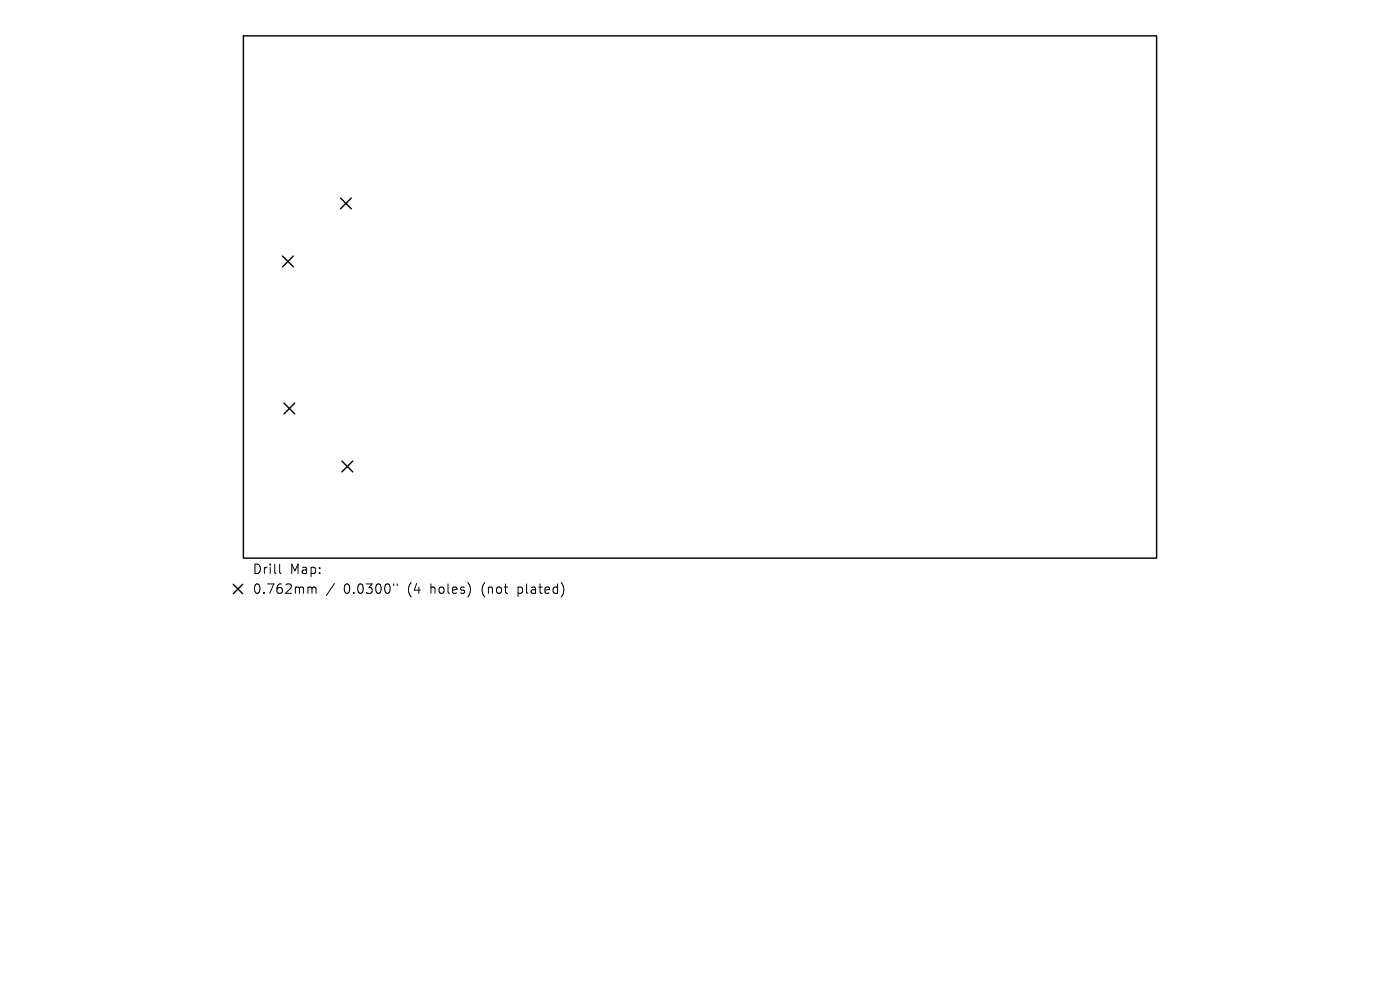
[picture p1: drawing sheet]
<svg xmlns="http://www.w3.org/2000/svg" width="297mm" height="210mm" viewBox="0 0 297 210" stroke-linecap="round" stroke-linejoin="round" font-family="sans-serif">
<defs><g id="words">
<g font-size="2.8">
<text x="53.5" y="122">Drill</text>
<text x="61.5" y="122">Map:</text>
<text x="53.5" y="126.2">0.762mm</text>
<text x="72.9" y="126.2">0.0300&quot;</text>
<text x="86.7" y="126.2">(4</text>
<text x="91.6" y="126.2">holes)</text>
<text x="102.7" y="126.2">(not</text>
<text x="110.5" y="126.2">plated)</text>
</g>
</g></defs>
<path d="M51.6 7.6h193.8v110.8h-193.8zM59.9 54.3l2.3 2.3M62.2 54.3l-2.3 2.3M72.2 42l2.3 2.3M74.5 42l-2.3 2.3M60.2 85.5l2.3 2.3M62.5 85.5l-2.3 2.3M72.5 97.8l2.3 2.3M74.8 97.8l-2.3 2.3M49.5 123.9l2 2M51.5 123.9l-2 2" fill="none" stroke="#000" stroke-width=".3"/>
<path d="M59.3 119.7v1.7l.3 .3M65.6 124.5h.3l.3 .3M66.2 124.8l.3-.3 .4 .1 .1 1.3M66.2 124.8v1.1M70.9 123.8l-1.7 2.5M83.5 123.9v.3M84.3 123.9v.3" fill="none" stroke="#000" stroke-width=".21"/>
<use href="#words"/>
</svg>
